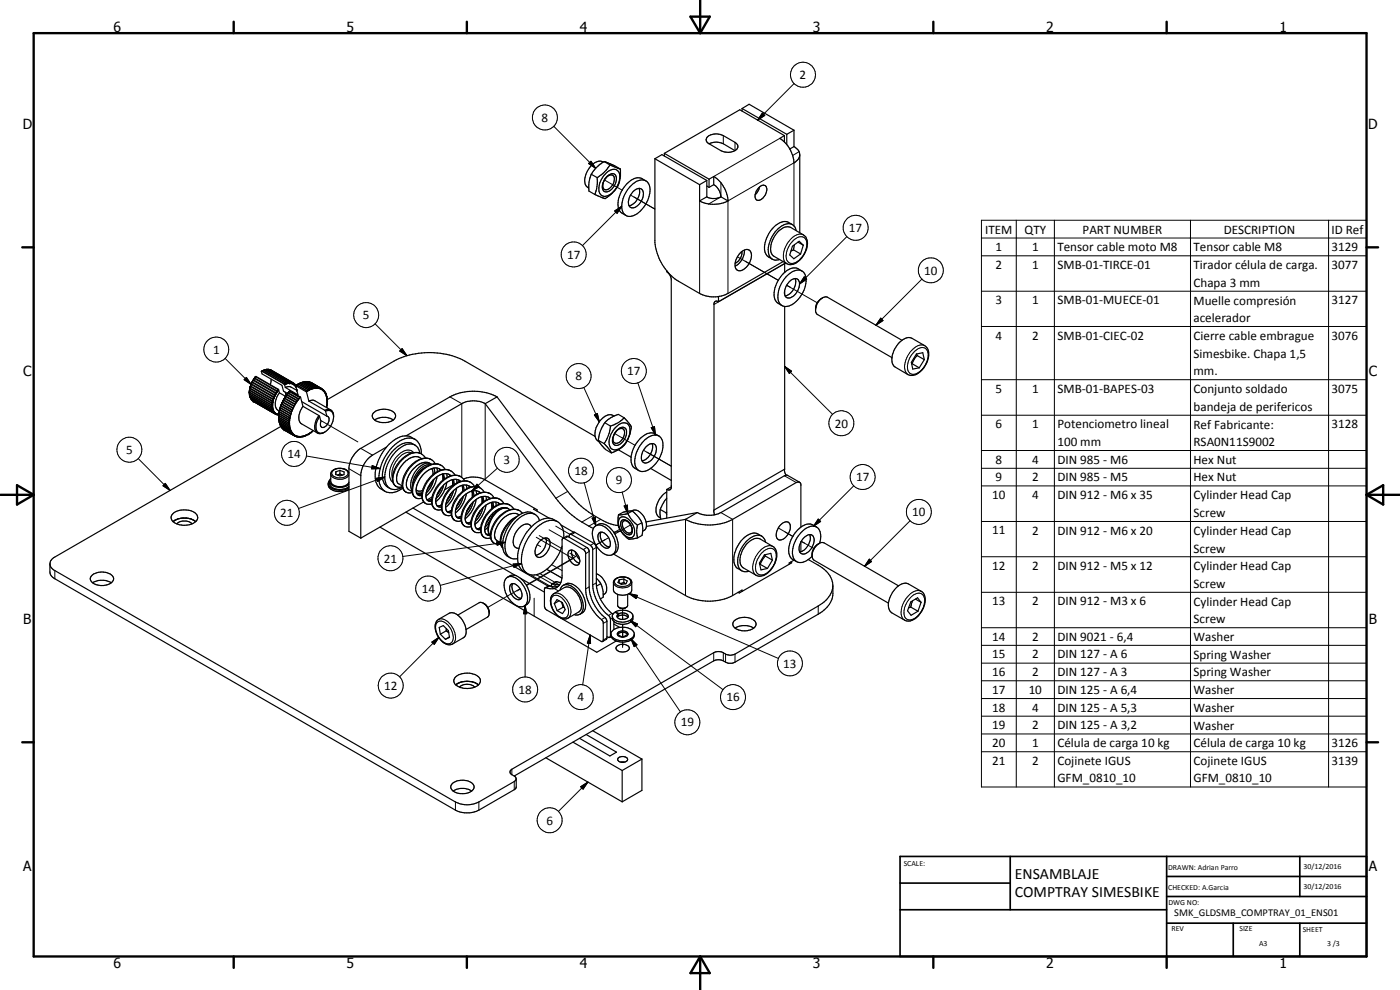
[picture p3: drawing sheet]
<svg xmlns="http://www.w3.org/2000/svg" width="420mm" height="297mm" viewBox="0 0 420 297" stroke-linecap="round" stroke-linejoin="round" font-family="sans-serif">
<defs><g id="words">
<g font-size="4.7">
<text x="304.6" y="263.8">ENSAMBLAJE</text>
<text x="304.6" y="269.2">COMPTRAY SIMESBIKE</text>
</g>
<g font-size="4.2">
<text x="34" y="9.6">6</text>
<text x="104" y="9.6">5</text>
<text x="174" y="9.6">4</text>
<text x="244" y="9.6">3</text>
<text x="314" y="9.6">2</text>
<text x="384" y="9.6">1</text>
<text x="6.8" y="38.7">D</text>
<text x="410.6" y="38.7">D</text>
<text x="7" y="112.9">C</text>
<text x="410.8" y="112.9">C</text>
<text x="7" y="187.1">B</text>
<text x="410.8" y="187.1">B</text>
<text x="7" y="261.4">A</text>
<text x="410.8" y="261.4">A</text>
<text x="34" y="290.4">6</text>
<text x="104" y="290.4">5</text>
<text x="174" y="290.4">4</text>
<text x="244" y="290.4">3</text>
<text x="314" y="290.4">2</text>
<text x="384" y="290.4">1</text>
</g>
<g font-size="3.9">
<text x="240" y="23.7">2</text>
<text x="162.5" y="36.5">8</text>
<text x="254.8" y="69.6">17</text>
<text x="295.7" y="70.1">ITEM</text>
<text x="307.5" y="70.1">QTY</text>
<text x="324.9" y="70.1">PART NUMBER</text>
<text x="367.3" y="70.1">DESCRIPTION</text>
<text x="399.6" y="70.1">ID Ref</text>
<text x="170.2" y="77.6">17</text>
<text x="298.8" y="75.4">1</text>
<text x="309.7" y="75.4">1</text>
<text x="317.3" y="75.4">Tensor cable moto M8</text>
<text x="358.2" y="75.4">Tensor cable M8</text>
<text x="399.6" y="75.4">3129</text>
<text x="277.4" y="82.4">10</text>
<text x="298.8" y="80.7">2</text>
<text x="309.7" y="80.7">1</text>
<text x="317.3" y="80.7">SMB-01-TIRCE-01</text>
<text x="358.2" y="80.8">Tirador célula de carga.</text>
<text x="399.6" y="80.7">3077</text>
<text x="358.2" y="86.1">Chapa 3 mm</text>
<text x="108.9" y="95.8">5</text>
<text x="298.8" y="91.3">3</text>
<text x="309.7" y="91.3">1</text>
<text x="317.3" y="91.3">SMB-01-MUECE-01</text>
<text x="358.2" y="91.4">Muelle compresión</text>
<text x="399.6" y="91.3">3127</text>
<text x="298.8" y="101.9">4</text>
<text x="309.7" y="101.9">2</text>
<text x="317.3" y="101.9">SMB-01-CIEC-02</text>
<text x="358.2" y="96.7">acelerador</text>
<text x="399.6" y="101.9">3076</text>
<text x="64" y="106.2">1</text>
<text x="358.2" y="102">Cierre cable embrague</text>
<text x="358.2" y="107.4">Simesbike. Chapa 1,5</text>
<text x="188.2" y="112.6">17</text>
<text x="358.2" y="112.6">mm.</text>
<text x="172.7" y="114.1">8</text>
<text x="298.8" y="117.9">5</text>
<text x="309.7" y="117.9">1</text>
<text x="317.3" y="117.9">SMB-01-BAPES-03</text>
<text x="358.2" y="117.9">Conjunto soldado</text>
<text x="399.6" y="117.9">3075</text>
<text x="358.2" y="123.3">bandeja de perifericos</text>
<text x="250.5" y="128.3">20</text>
<text x="298.8" y="128.5">6</text>
<text x="309.7" y="128.5">1</text>
<text x="317.3" y="128.6">Potenciometro lineal</text>
<text x="358.2" y="128.6">Ref Fabricante:</text>
<text x="399.6" y="128.5">3128</text>
<text x="37.8" y="136.2">5</text>
<text x="86.3" y="137.5">14</text>
<text x="317.3" y="133.9">100 mm</text>
<text x="358.2" y="133.9">RSA0N11S9002</text>
<text x="151.1" y="139.3">3</text>
<text x="172.4" y="142.5">18</text>
<text x="298.8" y="139.1">8</text>
<text x="309.7" y="139.1">4</text>
<text x="317.3" y="139.1">DIN 985 - M6</text>
<text x="358.2" y="139.1">Hex Nut</text>
<text x="184.8" y="145.3">9</text>
<text x="256.9" y="144.4">17</text>
<text x="297.8" y="149.7">10</text>
<text x="298.8" y="144.4">9</text>
<text x="309.7" y="144.4">2</text>
<text x="309.7" y="149.7">4</text>
<text x="317.3" y="144.4">DIN 985 - M5</text>
<text x="317.3" y="149.7">DIN 912 - M6 x 35</text>
<text x="358.2" y="144.4">Hex Nut</text>
<text x="358.2" y="149.8">Cylinder Head Cap</text>
<text x="84.1" y="155.2">21</text>
<text x="273.8" y="154.9">10</text>
<text x="358.2" y="155.1">Screw</text>
<text x="297.8" y="160.4">11</text>
<text x="309.7" y="160.4">2</text>
<text x="317.3" y="160.4">DIN 912 - M6 x 20</text>
<text x="358.2" y="160.4">Cylinder Head Cap</text>
<text x="358.2" y="165.8">Screw</text>
<text x="115.2" y="168.8">21</text>
<text x="297.8" y="171">12</text>
<text x="309.7" y="171">2</text>
<text x="317.3" y="171">DIN 912 - M5 x 12</text>
<text x="358.2" y="171.1">Cylinder Head Cap</text>
<text x="126.6" y="177.8">14</text>
<text x="358.2" y="176.4">Screw</text>
<text x="297.8" y="181.6">13</text>
<text x="309.7" y="181.6">2</text>
<text x="317.3" y="181.6">DIN 912 - M3 x 6</text>
<text x="358.2" y="181.7">Cylinder Head Cap</text>
<text x="358.2" y="187">Screw</text>
<text x="297.8" y="192.3">14</text>
<text x="297.8" y="197.6">15</text>
<text x="309.7" y="192.3">2</text>
<text x="309.7" y="197.6">2</text>
<text x="317.3" y="192.3">DIN 9021 - 6,4</text>
<text x="317.3" y="197.6">DIN 127 - A 6</text>
<text x="358.2" y="192.3">Washer</text>
<text x="358.2" y="197.7">Spring Washer</text>
<text x="235.1" y="200.3">13</text>
<text x="297.8" y="202.9">16</text>
<text x="309.7" y="202.9">2</text>
<text x="317.3" y="202.9">DIN 127 - A 3</text>
<text x="358.2" y="202.9">Spring Washer</text>
<text x="115.3" y="207">12</text>
<text x="155.6" y="208.2">18</text>
<text x="297.8" y="208.2">17</text>
<text x="308.7" y="208.2">10</text>
<text x="317.3" y="208.2">DIN 125 - A 6,4</text>
<text x="358.2" y="208.3">Washer</text>
<text x="173.3" y="210.4">4</text>
<text x="218" y="210.4">16</text>
<text x="297.8" y="213.5">18</text>
<text x="309.7" y="213.5">4</text>
<text x="317.3" y="213.5">DIN 125 - A 5,3</text>
<text x="358.2" y="213.6">Washer</text>
<text x="204.3" y="218">19</text>
<text x="297.8" y="218.8">19</text>
<text x="309.7" y="218.8">2</text>
<text x="317.3" y="218.8">DIN 125 - A 3,2</text>
<text x="358.2" y="218.9">Washer</text>
<text x="297.8" y="224.2">20</text>
<text x="309.7" y="224.2">1</text>
<text x="317.3" y="224.2">Célula de carga 10 kg</text>
<text x="358.2" y="224.2">Célula de carga 10 kg</text>
<text x="399.6" y="224.2">3126</text>
<text x="297.8" y="229.4">21</text>
<text x="309.7" y="229.4">2</text>
<text x="317.3" y="229.5">Cojinete IGUS</text>
<text x="358.2" y="229.5">Cojinete IGUS</text>
<text x="399.6" y="229.4">3139</text>
<text x="317.3" y="234.8">GFM_0810_10</text>
<text x="358.2" y="234.8">GFM_0810_10</text>
<text x="164" y="247.4">6</text>
</g>
<text font-size="3.1" x="352.4" y="275">SMK_GLDSMB_COMPTRAY_01_ENS01</text>
<g font-size="2.4">
<text x="271.2" y="259.7">SCALE:</text>
<text x="350.6" y="261">DRAWN: Adrian Parro</text>
<text x="391.2" y="260.6">30/12/2016</text>
<text x="350.6" y="267">CHECKED: A.Garcia</text>
<text x="391.2" y="266.7">30/12/2016</text>
<text x="350.6" y="271.4">DWG NO:</text>
<text x="351.6" y="279.3">REV</text>
<text x="372" y="279.4">SIZE</text>
<text x="391" y="279.6">SHEET</text>
<text x="377.9" y="283.8">A3</text>
<text x="398.3" y="283.8">3 /3</text>
</g>
</g></defs>
<g fill="none" stroke="#000" stroke-width=".3">
<path d="M166.2 37.9l12.6 12.6M228.8 33.9l.7 .7-2.1 1.5zM238.3 25.1l-10.9 11M176.6 49.1l.8-.7 1.4 2.1zM181.4 54l5.3 3.1M189.3 58.5l7.2 4.2-6.2-3.6M216.4 54.8v4.3l-3.7 2.1M217.1 40.7v2.4M220.6 42.7v2.5M234 41.5l-19.8 11.5M239.8 45.5l-1.9 1.2M184.5 63.3l2.1-1.4-1.4 2.1z"/>
<path d="M186.6 61.9l-11.8 11.8M210 60.3v27.8M221.3 77l12.3 7.1M235.5 79.1l-21.2 12.3M237.9 72.3a2.53 2.53 0 0 1 3.8-.6 5.7 5.7 0 0 1-3 7.1 1.91 1.91 0 0 1-2.1-.2 1.91 1.91 0 0 1-.7-2 7.3 7.3 0 0 1 2-4.3zM238.3 67.7v-18.8l-19.8 11.4v27.8M241.1 70.5a3.8 3.8 0 0 0-4.2 1.8 6.1 6.1 0 0 0-1.3 6.4l.5 .4M254.2 71l-14.3 14.2M294.5 66.1h115.6v170h-115.6zM294.5 71.4h115.6M294.5 76.8h115.6M305 66.1v170"/>
<path d="M316.4 66.1v170M357.3 66.1v170M398.7 66.1v170M112.6 97.2l9.5 9.5M237.1 86.1l-1-.5 9.2 5.2M241.4 83.1l.7 .7-2.2 1.4zM264.3 95.5l.7 .7-2.1 1.4zM276.7 83.7l-13.8 13.9M294.5 87.4h115.6M294.5 98h115.6M67.6 107.5l7.8 7.9M73.3 113.9l.6-.7 1.5 2.2z"/>
<path d="M73.9 113.2l1.5 2.2-2.1-1.5zM120 105.3l.7-.7 1.4 2.1zM120.7 104.6l1.4 2.1-2.1-1.4zM135 119.1l3.6 2v22.1M175.2 116.2l4.7 10.4M191.4 114.9l5.3 15.6M235.5 109.9l2.1 1.5-.7 .7zM235.5 109.9l14.4 14.4M274.3 105.7a2.84 2.84 0 0 1 3.6-1.1 4.5 4.5 0 0 1-.7 5.6 3.6 3.6 0 0 1-3.9 1.9 2.82 2.82 0 0 1-.8-3.4l.6-1.4zM277.5 103.7a3.1 3.1 0 0 0-3.5 1.1 6.6 6.6 0 0 0-2.1 6.9l.6 .7M294.5 113.9h115.6M41.5 137.6l9.5 9.6"/>
<path d="M91.9 136.8l22.2 3.8M96.3 126.2l11.1 6.4M108.3 134.5l3.5 2.1M111.7 139.7l2.4 .9-2.6 .1zM123.6 135.9a3.6 3.6 0 0 0-4.1 1.7 6.9 6.9 0 0 0-1.7 5.8M124.1 135.8a2.62 2.62 0 0 0-3.8 0 7.4 7.4 0 0 0-3 8.2l.6 .7M126.5 136.2a4.6 4.6 0 0 0-5.3 1.3 8.7 8.7 0 0 0-3.2 7.1l.3 .7 .6 .6M129.4 137.9a5.2 5.2 0 0 0-6.1 2.1 7.2 7.2 0 0 0-2.1 7l.6 .6M132.4 139.6a4.8 4.8 0 0 0-5.3 1.3 8.4 8.4 0 0 0-3.1 7.5l.7 1M145.6 121.1v22.9M178.4 124.5l.9-.4 .6 2.5zM184.5 130.1l6.1 3.5"/>
<path d="M193.1 135.1l8.4 4.8-7.3-4.2M195.4 128.3l1-.3 .3 2.5zM294.5 124.6h115.6M294.5 135.2h115.6M49.6 145l1.4 2.2-2.1-1.4zM99.3 142.2a3.1 3.1 0 0 0 4.2 1.4l.8-.5 .4-.6M99.9 141.3l.5-.4a3.7 3.7 0 0 1 3.7 .3 1.12 1.12 0 0 1 .3 1.3 1.12 1.12 0 0 1-1.1 .7 2.98 2.98 0 0 1-3.7-1.1zM104.7 140.6l3.6 2.1M112.9 143.5l2.6-.4-2.2 1.3zM115.5 143.1l-25.9 9.5M135.3 141.3a4.8 4.8 0 0 0-5.7 1.7 8.2 8.2 0 0 0-2.7 7.1l.8 .9M138.2 143a4.8 4.8 0 0 0-5.2 1.3 8.3 8.3 0 0 0-3.1 7.5l.7 .9"/>
<path d="M141.2 144.7a5.1 5.1 0 0 0-5.7 1.7 7.6 7.6 0 0 0-2.5 7.4l.6 .6M143.2 145.3l.6 .7-2.2 1.3zM144.1 146.4a5.3 5.3 0 0 0-6.1 2.2 6.9 6.9 0 0 0-2.1 6.9l.6 .6M147.1 148.1a4.8 4.8 0 0 0-5.3 1.3 8.3 8.3 0 0 0-3.1 7.5l.8 1M149.3 140.5l-7.7 6.8M150 149.8a5.4 5.4 0 0 0-6.1 2.2 7.5 7.5 0 0 0-2.3 6.6l.8 1M152.9 151.5a5.4 5.4 0 0 0-6.1 2.2 7.6 7.6 0 0 0-2.2 6.6l.8 .9M154.7 155.4a8.8 8.8 0 0 0-4.3 8.3l.5 .7M155.9 153.2a4.7 4.7 0 0 0-5.3 1.4 8.3 8.3 0 0 0-3.1 7.4l.8 1M164.8 159l4.3 2.4M166.8 157.9l4.2 2.4M170.4 147.4l-3.6 2.1"/>
<path d="M172.6 159.8l-1.1 .6M175.3 144.8l3.5 12.9M177.7 155.4l.9-.2 .2 2.5zM178.1 154.6l-3.5 2M180.3 155.8l-3.6 2.1M186 158.8l-1.5 .9M186.7 147.7l1.7 6.4M187.3 151.8l1-.2 .1 2.5zM189.3 157.5l-4.8 2.7M205.7 155.8v22.9M216.4 153.8l3.5 2v22.9M233.6 158.4l4.3 2.6-2.2-1.4"/>
<path d="M235.4 142.7l3.6 2.1M245.6 155.7l.7 .8-2.1 1.4zM256.2 145.8l-12 12.1M273.1 156.3l-13.7 13.6M294.5 140.5h115.6M294.5 145.8h115.6M294.5 156.5h115.6M16.5 171.2v2.5M149.1 162.6l2.5 .1-2.4 .9zM151.6 162.7l-30.7 4.3M154 169.2l2.5-.1-2.2 1.1zM156.1 176.7l-9.7 5.5"/>
<path d="M156.1 176.8l-1 .5M156.5 169.1l-24.4 6.5M159.6 172.7l8 4.6M160.3 179.5v5.4M160.9 172.4l6.4 3.7M160.9 161.2l11.1 6.4-14 8.1M161.2 163.4l1.1 .6M161.8 172l6.1 3.5M161.8 160.7l6.9 3.9M163.9 170.8l4.7 2.7M164.1 170.8l4.5 2.6M165 175.8l-1 .6"/>
<path d="M165.6 169.4l3.1 1.8M165.7 179.1a2.05 2.05 0 0 1 3.2 .6 4.2 4.2 0 0 1 1.2 5.4 2.43 2.43 0 0 1-3.3-1.1 4.3 4.3 0 0 1-1.1-4.9zM166.2 178.1a3.4 3.4 0 0 1 3.9 1.9 4.6 4.6 0 0 1 .6 5.3l-.2 .2M167.2 174.5l-1.1 .6M170.5 161l-1.1 .6M171 166l1.8 1-14.9 8.6M176.1 164.3l-1.1 .6M176.8 165.5l-1 .6M176.8 176.1l-1 .6M178.3 163l-1.1 .6M179 164.3l-1.1 .6M179 174.9l-1.1 .6"/>
<path d="M182.7 161.3l-4 2.3 2.9-1.7M184.1 174.8a2.73 2.73 0 0 0 3.6 1.5 2.18 2.18 0 0 0 1.9-1.5M184.7 173.9a3.1 3.1 0 0 1 4.6 .4 1.62 1.62 0 0 1-2.1 1.6 2.08 2.08 0 0 1-2.8-1.6zM188.8 178.1l2.5 .5-.4 1zM188.8 178.1l44.8 19.5M228.6 165.9a2.57 2.57 0 0 1 3.8-.8 5.2 5.2 0 0 1-1.3 6 2.68 2.68 0 0 1-3.9 .9 5.2 5.2 0 0 1 1.4-6.1zM231.9 164a3.6 3.6 0 0 0-4.2 1.7 6 6 0 0 0-1.2 6.5l.4 .4M241.5 163l-1-.6 3.7 2.1M260.9 167.8l.7 .7-2.2 1.4zM273.3 179.3a2.5 2.5 0 0 1 3.7-.7 5.2 5.2 0 0 1-1.1 5.7 3 3 0 0 1-4 1.3 4.6 4.6 0 0 1 .7-5.5zM276.5 177.4a3.5 3.5 0 0 0-4.3 1.8 6 6 0 0 0-1.2 6.5l.5 .4M294.5 167h115.6"/>
<path d="M294.5 177.7h115.6M129.6 192.7l2.1-1.5-1.4 2.1zM131.2 186.7a2.27 2.27 0 0 1 3.3 .9 4.4 4.4 0 0 1 1 5.2 2.08 2.08 0 0 1-3-.6 4.3 4.3 0 0 1-1.3-5.5zM131.6 185.8a3.1 3.1 0 0 1 3.6 1.5 5.3 5.3 0 0 1 1.1 5.5l-.5 .4M131.7 191.2l-11.8 11.9M157.6 181.6l.5 2.5h-1zM157.6 181.6v21.5M177.1 190.5l.1 2.6-.9-.1zM177.1 190.5l-2.2 15M181.6 185.3l-1.1 .6M182.1 186.4l-1.1 .6M182.1 191.4l-1.1 .6"/>
<path d="M183.3 190.7l-.1 .1M183.7 184.1l-1.1 .6M183.8 185.5l-.6 .3M186.8 182.6v3.2M186.8 187.3v3.8M186.8 192.7v1.6M186.9 185.2v.6M186.9 187.3v3.8M186.9 192.7v1.1M189 186.1l2.3 1.1-.5 .8zM189 186.1l28 20.8M189.3 191.6l1.9 1.9-.9 .5z"/>
<path d="M189.3 191.6l14.9 22M214.2 195.8v2.5M217.1 195.8v2.5M217.8 196.3v2.4M220.6 196.3v2.4M245.6 181.8v2.5M294.5 188.3h115.6M294.5 193.6h115.6M294.5 199h115.6M294.5 204.3h115.6M294.5 209.6h115.6M294.5 214.9h115.6"/>
<path d="M153.6 230.8v1.7M154.3 234.5v2.4M174.3 236.1l2.1-1.4-1.4 2.1zM176.4 234.7l-8.8 8.8M294.5 220.2h115.6M294.5 225.6h115.6M136.7 240.6v2.5M143.7 240.6v2.5"/>
<circle cx="163.5" cy="35.2" r="3.8"/>
<circle cx="241" cy="22.4" r="3.7"/>
<circle cx="172.2" cy="76.3" r="3.8"/>
<circle cx="256.8" cy="68.4" r="3.7"/>
<circle cx="109.9" cy="94.5" r="3.8"/>
<circle cx="279.4" cy="81.1" r="3.7"/>
<circle cx="64.9" cy="104.9" r="3.7"/>
<circle cx="173.6" cy="112.8" r="3.8"/>
<circle cx="190.2" cy="111.3" r="3.7"/>
<circle cx="38.8" cy="134.9" r="3.7"/>
<circle cx="88.3" cy="136.2" r="3.7"/>
<circle cx="152.1" cy="138" r="3.7"/>
<circle cx="252.5" cy="127" r="3.8"/>
<circle cx="86.1" cy="153.9" r="3.8"/>
<circle cx="174.4" cy="141.2" r="3.8"/>
<circle cx="185.8" cy="144.1" r="3.8"/>
<circle cx="258.9" cy="143.1" r="3.8"/>
<circle cx="275.8" cy="153.6" r="3.7"/>
<circle cx="117.2" cy="167.5" r="3.7"/>
<circle cx="128.5" cy="176.6" r="3.8"/>
<circle cx="237.1" cy="199" r="3.7"/>
<circle cx="117.2" cy="205.7" r="3.8"/>
<circle cx="157.6" cy="206.9" r="3.8"/>
<circle cx="174.3" cy="209.2" r="3.7"/>
<circle cx="206.3" cy="216.7" r="3.7"/>
<circle cx="220" cy="209.2" r="3.8"/>
<circle cx="165" cy="246.1" r="3.8"/>
</g>
<g fill="none" stroke="#000" stroke-width=".35">
<path d="M222.7 32.6v.8M222.7 32.6l2.1-1.3 13.5 7.8M222.7 32.6l13.4 7.7M238.3 39.1v4.9M238.3 39.1l-2.2 1.2M177.4 52.3l-.6 2.4-.1 2.6 1.8 1M177.4 52.3l1.8 1M179.2 53.3l.1 .8a8 8 0 0 1-.8 4.2M181 48.6a2.79 2.79 0 0 0-3.6 1.1 5.4 5.4 0 0 0-1.4 6.2l.7 .5M181.3 48.5l-2.2 1.7-1.7 2.1M181.3 48.5l3.1 1.2 1.8 1M181.3 48.5l1.7 1"/>
<path d="M182 51.9a2.25 2.25 0 0 1 3.8 0 5.9 5.9 0 0 1-4.5 7 2.13 2.13 0 0 1-1.6-2.7 7.6 7.6 0 0 1 2.3-4.3zM182.1 53a1.64 1.64 0 0 1 2.7-.3 3.9 3.9 0 0 1-3 4.9 1.79 1.79 0 0 1-.8-2.8zM182.1 53.2a1.24 1.24 0 0 1 1.1-.8 1.24 1.24 0 0 1 1.1 .7 3.3 3.3 0 0 1-2.6 3.8h-.3a2.44 2.44 0 0 1 .2-3.1zM183 49.5l3.2 1.2M183 49.5l-1.1 1.6-2.7 2.2M186.2 50.7v2.1a8.3 8.3 0 0 1-4.7 6.8l-3-1.3M189 56a4.2 4.2 0 0 1 4.7-1.8 3.9 3.9 0 0 1 1.1 4.8 8.5 8.5 0 0 1-5.6 5.9 2.76 2.76 0 0 1-2.6-3.7l.8-2.7zM190 57.4a1.76 1.76 0 0 1 2.9-.2 4.5 4.5 0 0 1-2.8 5.2 1.42 1.42 0 0 1-1.5-1.9l.4-1.7zM191.8 56.5a4.5 4.5 0 0 1-3 5.2M193.8 54.3l-1.1-.7a4.1 4.1 0 0 0-4.6 1.6 8.1 8.1 0 0 0-2.3 7.7l.6 .9 1.5 .8M196.5 47.6l2.2-1.2 13.4 7.7M196.5 47.6l13.5 7.8"/>
<path d="M196.5 47.6v25.2a15.6 15.6 0 0 0 3.6 8.4M199.4 46v.8M199.4 46l13.4 7.8M210 55.4v4.9M212.1 55.8l.7 .4M212.1 54.1v5M212.1 59.1l-2.1 1.2M212.1 54.1l-2.1 1.3M212.1 59.1a4.5 4.5 0 0 0 4.3 0M212.4 41a4.5 4.5 0 0 1 4.7-.3l3.5 2a1.41 1.41 0 0 1 .8 1.6 1.41 1.41 0 0 1-1.3 1.1 4.7 4.7 0 0 1-3.7-.2l-3.6-2.1a1.25 1.25 0 0 1-.4-2.1zM212.8 43.1a4.8 4.8 0 0 1 4.3 0l3.5 2.1M212.8 53.8v2.4"/>
<path d="M214.2 55.4l-1.4 .8M214.2 53a9.4 9.4 0 0 1 4.3 7.3M214.2 53v2.4M214.2 55.4a4.6 4.6 0 0 1 2.2 3.7M214.2 53l-1.4 .8M216.4 59.1l2.1 1.2M227.9 56.1a1.22 1.22 0 0 1 1.6-.5 1.22 1.22 0 0 1 .6 1.5 2.99 2.99 0 0 1-2.9 3l-.6-.8v-.9M227.9 56.1l-.9 1.2-.4 1.1M228 56.1l-.5 1.2-.9 1.1M235.4 40.7l-1.4 .8 2.1 1.9M235.4 40.7v1.9M235.4 40.7l-13.4-7.8-22.6 13.1"/>
<path d="M236.1 40.3v3.1M236.1 43.4a9.8 9.8 0 0 1 2.2 5.5 2.57 2.57 0 0 0 1.7-2.5 2.57 2.57 0 0 0-1.7-2.4M238.3 44l-1.3 .7M240 46.4v23.4M210 60.3a9.3 9.3 0 0 0 8.5 0M222.1 75.9a2.05 2.05 0 0 1 3.1-.5 4.6 4.6 0 0 1-3.4 5.8 1.74 1.74 0 0 1-1.1-2.5l.6-1.7zM222.7 75.5a3.6 3.6 0 0 1-2.1 3.5M223.4 75.1a5.1 5.1 0 0 1-2.8 4.7M233.8 69.3a3.2 3.2 0 0 1 3.5-1.1l3.8 2.3a3.8 3.8 0 0 1 .7 5 5.1 5.1 0 0 1-5 3.9l-4.5-2.5a3.7 3.7 0 0 1-.6-4.6l.7-1.4zM235 78.5l-16.5 9.6a9.3 9.3 0 0 1-8.5 0l-6.9-4-2.1-1.8-.9-1.1M235.5 79v2.7M235.7 78.9l-20.1 11.6"/>
<path d="M237.8 67.4l-1.1-.7a4.4 4.4 0 0 0-5 2 8 8 0 0 0-1.9 7.4 2.98 2.98 0 0 0 2 1.7M237.8 67.4a4.3 4.3 0 0 0-4.8 1.8 7.7 7.7 0 0 0-2 7.8 2.25 2.25 0 0 0 3 .9M237.8 67.4l.7 .7 .5 1.1M238.2 75l2.1 1.2M238.2 75l-.8 .4M238.5 73.4l-.3 1.6M239.5 72.6l1.6 1M241.1 73.6l-.8 2.6M241.1 73.6l-1.3-1.2-2 1.5-.8 2.6 1.2 1.1 2.1-1.4M200.1 81.2v.3l.9 .9 .5 1.3v62a.92 .92 0 0 1-.2 1.1 .92 .92 0 0 1-1.2 .1M215.6 90.5a.82 .82 0 0 0-.8-.1 .82 .82 0 0 0-.5 .7v61.9M215.6 88.9v1.6"/>
<path d="M235.5 87.3v1M235.5 91.9v48.9M235.9 83.1a4.4 4.4 0 0 1 4.7-1.8 4.4 4.4 0 0 1 .9 5.3 8.5 8.5 0 0 1-5.1 5.3 2.69 2.69 0 0 1-2.9-3.6 9.8 9.8 0 0 1 2.4-5.2zM236.9 84.5a1.85 1.85 0 0 1 2.7-.5 4.1 4.1 0 0 1-3.2 5.4 2.05 2.05 0 0 1-.7-3.1zM238.6 83.6a4.4 4.4 0 0 1-3 5.2M240.7 81.3a3.9 3.9 0 0 0-5.8 1 8.4 8.4 0 0 0-2.3 7.7l.7 .8 1.4 .9M244.8 93a3.8 3.8 0 0 1 3.4-3.9l22.5 13M246.9 89.4a3.5 3.5 0 0 0-1.7 4.9l22.5 13M74.8 117.6l6.6 3.8M74.8 117.8l6.6 3.8M74.8 118.2l6.6 3.8M74.9 118.7l6.6 3.9"/>
<path d="M74.9 117l-.1 1.3 6.6 3.8M74.9 117.2l-.1 .3M74.9 118.3v.4M74.9 117.2l6.6 3.8M74.9 118.7l6.6 3.8M75 116.7l-.1 .1M75 116.5l-.1 .5 6.6 3.8M75 119.2l6.6 3.9M75 116.4l-.1 .8M75 116.4v.2l6.6 3.8M75 118.9v.3M75 116.4l6.6 3.8"/>
<path d="M75 119.2l6.6 3.8M75.1 119.3l.1 .2M75.1 116l-.1 .4M75.1 116h.1M75.1 116l6.7 3.8M75.2 119.5l6.7 4M75.2 115.8l-.1 .2M75.2 115.8l6.6 3.8M75.2 119.5l6.6 3.9M75.3 115.5l-.1 .3M75.3 115.5l-.3 .9M75.4 119.8l.1 .2 6.8 4"/>
<path d="M75.4 115.4l-.1 .1M75.4 115.4l6.6 3.8M75.4 119.9l6.6 3.8M75.5 115.2l6.6 3.8M75.5 115.2l-.1 .2M75.5 114.9v.1M75.6 114.7h.1M75.6 114.7l-.1 .5M75.6 114.7l6.6 3.8M75.7 114.6l6.6 3.8M75.7 114.6l-.1 .1M75.8 114.3v.1"/>
<path d="M75.8 114.3l-.5 1.2M75.8 114.3l-.1 .3M76 114.1l-.2 .2M76 114.1l6.6 3.9M76.1 113.9l6.6 3.9M76.1 113.8l-.1 .3M76.1 113.8h.1M76.1 113.8l-.3 .5M76.3 113.6l-.2 .2M76.3 113.6h.1M76.4 113.6l6.6 3.8M76.4 113.3v.1"/>
<path d="M76.4 113.4v.2M76.4 113.4l6.6 3.8M76.5 113.2l-.4 .6M76.5 113.2v.1M76.7 113l-.2 .2M76.7 113l6.6 3.8M76.8 112.9l6.6 3.9M76.8 112.9l-.1 .1M76.8 112.9l-.4 .4M78.4 111.4l.2 .8 6 3.4 .5 1.7 1.2 .8M78.6 111.4h-.2M78.6 111.4l6.6 3.8"/>
<path d="M78.6 111.3l-.2 .1M78.7 111.3l-.1 .1M78.7 111.3h.1M78.7 111.3l6.6 3.8M78.9 111.2l-.2 .1M78.9 111.2h.1M79 111.1l-.1 .1M79 111.1l6.8 3.8M79 111.1l6.6 3.8M79.5 110.9l.6-.1 6.6 3.8M79.5 110.9l-.3 .2M79.5 110.9l6.6 3.8"/>
<path d="M79.7 110.9l6.6 3.8M80 110.8l6.6 3.8M80.4 110.8h.1M80.4 110.8l6.7 3.8M80.4 110.8l-.2 .1M80.8 110.9l6.7 3.8M80.8 110.9h-.1M80.8 110.9l6.6 3.8M81.2 111l6.7 3.8M81.2 111h-.1M81.2 111l6.6 3.8M81.4 113.7l-.3 1.7"/>
<path d="M81.8 119.8l.3 .3-.5 .1M81.8 119.6v.2M82 119.2l.2 .3M82.1 119l-.1 .2M82.2 118.5l.3 .4M82.2 119.5l-.4 .1M82.2 119.5l-.3 1.2M82.3 118.4l-.1 .1M82.3 118.4h.4M82.5 119h-.4M82.5 118.9l-.3 .6M82.5 118.9v.1"/>
<path d="M82.6 118l.2 .4M82.7 117.8l-.1 .2M82.7 118.4h.1M82.8 118.4l-.3 .5M83 117.4l.1 .3-.4 .1M83 117.2v.2M83 117.2l.5 .1M83.3 116.8l.2 .5M83.4 116.8l.2 .2M83.4 116.8h-.1M83.5 117.3l-.7 1.1M83.6 117l.3 .9"/>
<path d="M83.6 117l-.1 .3M83.9 117.9l1.8 1M83.9 117.9a4.1 4.1 0 0 0-.7 5l.7 .4M85.1 120l3.1 1.8M85.1 120l-.1 .1M85.2 115.2l.2 .2M85.2 119.6v.1M85.3 115.1l.3 .2M85.3 115.1l-.1 .1M85.4 119.5l-.3 .5M85.4 119.5l3 1.8M85.4 119.4l3.1 1.8"/>
<path d="M85.4 119.4v.1M85.4 115.4l.2 .8M85.5 119.2l-.1 .2M85.5 119.2l-.6 1.1M85.5 117.6l.3 .7-.2 .6M85.6 115.3l-.2 .1M85.6 116.2l1.3-.2 2.2 1.1M85.6 114.9v.4M85.7 119h.1M85.7 119l-.2 .2M85.7 119l3.1 1.8M85.8 118.9h.1"/>
<path d="M85.8 118.8v.1M85.8 114.9h-.2M85.8 114.9l.3 .2M85.8 118.9l3 1.7M85.8 118.9l-.1 .1M86.1 118.5l3 1.8M86.1 118.5l-.3 .3M86.1 114.7h.2M86.1 114.7v.4M86.1 115.1h.1M86.1 118.4l3.1 1.7M86.1 118.4v.1"/>
<path d="M86.2 118.2l-.1 .2M86.2 118.2l-.7 1M86.3 118.1l-.1 .1M86.4 118l3.1 1.8M86.4 118l-.1 .1M86.5 117.9l3.1 1.7M86.5 117.9l-.1 .1M86.5 115l-.9 .3M86.6 117.7l-.1 .2M86.6 114.6v.3M86.6 114.9v.1M86.6 117.7h.1"/>
<path d="M86.6 117.7l-.4 .5M86.7 114.6l.2 .3 .5 .1M86.7 114.6h-.1M86.8 117.5l-.2 .2M86.8 117.5l3.1 1.8M86.8 117.5h.1M86.9 117.3v.1M86.9 117.3l3.3 1.9M86.9 117.4l3.1 1.8M86.9 117.4l-.1 .1M86.9 117.3l-.3 .4M87.1 114.6l-.3 .4-.5-.1v-.2"/>
<path d="M87.1 114.6l.3 .4M87.3 114.9l.4 .2M87.4 114.7h.1M87.4 114.7v.3M87.5 114.7l.2 .4M87.7 115.1h.2M87.8 114.8l-.1 .3M87.8 114.8h.1M87.9 114.8l.1 .3M87.9 115.1l.2 .1M87.9 114.9l.2 .1M88 115.1l.1 .1"/>
<path d="M88.1 115.2l.7 .9M88.1 115l.1 .1M88.1 115v.2M88.2 115.1l.1 .3 .1-.2M88.2 115.1l.2 .1M88.4 115.2l.1 .2M88.5 115.4l.1 .4M88.5 115.5l.2 .1M88.6 115.7h.1M88.7 115.6l.1 .5M88.7 115.7l-.1 .1M88.7 115.6v.1"/>
<path d="M88.7 115.7l.4-.2 3.1 1.8M88.7 115.7l3.3 1.9M88.7 115.7l.7 2.8-3.8-2.3M88.8 116h.1M88.8 116.1v.1M88.8 116.1h.1M89.1 116.9v.2M89.2 115.4l-.1 .1M89.2 115.4l-.2 .2 3.1 1.7M89.2 115.4l-.5 .3M89.5 115.2l-.3 .2M89.5 115.2l3 1.8"/>
<path d="M89.5 119.8l-.3 .3M89.6 115.2l3.1 1.8M89.6 115.2h.1M89.6 119.6l-.1 .2M89.9 115l-.4 .2M89.9 115l3.1 1.8M89.9 119.3l-.1 .3h-.2M90 115l3.1 1.8M90 119.2h.1M90 119.2l-.1 .1M90.1 119.2h.1M90.2 119.2h-.1"/>
<path d="M90.2 119.2l.7 2.7M90.4 114.8l-.5 .2M90.4 114.8l3 1.8M90.4 114.8h.1M90.5 114.8l3 1.8M90.8 114.7l-.3 .1M90.8 114.7l3.2 1.7M90.8 114.7l3.1 1.8M91.3 114.6l-.3 .1M91.3 114.6l3.1 1.7M91.3 114.6l3 1.7M91.7 114.5l3.1 1.7"/>
<path d="M91.7 114.5l-.3 .1M92 117.6l.7 2.8M92.1 114.5l-.2 .1M92.1 114.5l3.1 1.7M92.1 117.3l-.1 .3M92.1 114.5h.1M92.2 117.3h-.1M92.5 114.5l3.2 1.8M92.5 114.5l3 1.8M92.5 114.5l-.2 .1M92.5 117l-.1 .3h-.2M92.7 117h-.2"/>
<path d="M92.9 114.6l3 1.8M92.9 114.6h-.2M92.9 114.6h.1M92.9 114.6l3.1 1.8M93 116.8l-.2 .3-.1-.1M93.1 116.8h-.1M93.4 116.6v.2h-.3M93.4 116.6h.1M93.5 114.9h.1M93.5 116.6h.1M93.9 116.5l-.2 .2-.2-.1M94 116.4l-.1 .1"/>
<path d="M94.3 116.3l-.2 .3-.1-.2M94.3 116.3h.1M94.8 116.2l-.2 .3-.2-.2M94.8 116.2h.1M94.8 116.2l.1 .3M94.9 116.5h.1M95.2 116.2l-.3 .3M95.2 116.2h.1M95.2 116.2l.1 .3M95.3 116.5h.1M95.5 116.3l-.2 .2M95.5 116.3h.2"/>
<path d="M95.7 116.3v.3l.2-.2M95.9 116.4h.1M96 116.4l.1 .3 .2-.2M96.3 116.5l.1 .3 .2-.2M96.3 116.5l-3.1-1.8 3.4 1.9M96.6 116.6l.1 .1M96.7 116.7v.3l.2-.1M96.7 116.7l.2 .2M96.9 116.9v.3l.3-.1M97 117l.2 .1M97.2 117.1v.4l.2-.1M97.2 117.3l.2 .1"/>
<path d="M97.4 117.6v.2l.3-.1M97.4 117.4v.2M97.4 117.6l.3 .1M97.6 118l.3 .1M97.7 117.7l-.1 .3M97.8 118.4l.2 .1M97.9 118.1l-.1 .3M97.9 118.9l.2 .1M97.9 118.8l.2 .2M98 118.5l-.1 .4M98 119.3v.1M98 119.3l.2 .1"/>
<path d="M98 119.4h.1M98.1 119.8l.1 .1M98.1 119.4h.1M98.1 119l-.1 .3M98.2 119.4l-.1 .4M98.2 119.9l20.1-11.6a23.4 23.4 0 0 1 21.2 0l39.1 22.6M98.2 119.9l-.1 .5M98.2 119.9h.1M149.2 119.1a15.6 15.6 0 0 0-14.2 0l-26.7 15.4a7.9 7.9 0 0 0-3.6 5.7v19.2l3.6 2.1M149.2 119.1l21.2 28.3a27.5 27.5 0 0 0 14.5 10.2l.7 .1M149.2 119.1l-3.6 2M269.8 102.9a3.4 3.4 0 0 1 3.9-1.4l3.8 2.2a3.7 3.7 0 0 1 .8 4.7 5.9 5.9 0 0 1-5.1 4.2l-4.5-2.4a4.1 4.1 0 0 1-.4-5.1z"/>
<path d="M273.6 109.1h.2M273.8 109.1l2.1 1.3M275 106.2l-1.5 2.5 .4 2 2-.3M275 106.2l1.9-.4 .5 2.1M275.1 106.2l.1 .5M275.2 106.7l2.2 1.2M275.2 106.7l-.7 .8-.7 1.6M277.4 107.9l-1.5 2.5M75.7 120.1l6.9 4.1M81.4 122.1l.4 .1 .1 .6M81.4 121.4v.2M81.4 122v.1"/>
<path d="M81.4 121.6l.4 .2-.4 .2M81.5 121l.3 .2v1.2l-.3 .1M81.5 122.5v.1M81.5 120.8v.2M81.5 122.6l.4 .2M81.6 123v.1M81.6 120.4l.3 .3M81.6 123.1l.5 .1M81.6 120.2v.2M81.7 121.7h.1M81.8 123.4l.1 .1M81.8 121.3l-.4 .1"/>
<path d="M81.9 123.5h.3M81.9 122.9l-.3 .1M81.9 120.7l-.4 .1M81.9 120.7l-.1 .5M81.9 122.8v.1M81.9 122.8l.2 .4M81.9 122.8h.1M82 123.7l.8 .4M82.1 123.2l-.3 .2M82.1 123.2l.1 .3M82.1 123.2h.1M82.2 123.5h.1"/>
<path d="M82.2 123.5l-.2 .2M82.2 123.5l.3 .4M82.3 124l.5 .1M82.5 123.9l-.2 .1M82.5 123.9h.1M82.8 124.2l.2 .2M82.8 124.1l.3 .1M82.8 124.1l-.2 .1M82.8 124.1h.1M83 124.4h.2M83 124.2h.1M83 124.2h-.4"/>
<path d="M83.1 124.2h.1M83.1 124.2l-.1 .2M83.1 124.2l.4 .1M83.2 124.4l.2 .1M83.6 124.3l-.2 .2M83.6 125.1l3.1 1.8M83.6 125.3l3.1 1.7M83.6 125.6l3.1 1.8M83.6 125.8l3.2 1.8M83.7 124.3l.1 2.3M83.7 124.7l3.1 1.7M83.7 124.7l3.1 1.8"/>
<path d="M83.7 124.3l-.5 .1M83.7 124.4l-.3 .1M83.7 124v.3M83.7 124l3.1 1.8M83.7 124.2l3.1 1.7M83.7 126.2l3.1 1.7M83.7 126.2l3.1 1.8M83.7 124.2l-.1 .5M83.8 126.6l3.1 1.8M83.8 126.6l3.1 1.9M83.8 123.6l3.1 1.8M83.8 123.6l-.1 .4"/>
<path d="M83.9 126.7v.3M83.9 123.5l3 1.8M83.9 123.5l-.1 .1M83.9 127l3.1 1.9M83.9 127l3.1 1.8M83.9 123v.5M83.9 123l3.1 1.8M84 122.9l3.1 1.8M84 122.9l-.1 .1M84 127.5l3.1 1.7M84 122.5v.4M84 127.2v.3"/>
<path d="M84 127.5l3.2 1.8M84 122.5h.1M84.1 122.4l3.1 1.8M84.1 122.4v.1M84.1 122.3l3.1 1.8M84.1 122.3v.1M84.2 127.6v.2M84.2 122l-.1 .3M84.2 122l-.1 .1M84.2 122l-.5 2.2M84.2 127.8l3.1 1.8M84.2 121.9v.1"/>
<path d="M84.2 127.8l3.1 1.9M84.3 121.8l-.1 .1M84.3 121.8l3.1 1.8M84.3 127.9l-68.2 39.4-1 1.4-.1 2.9a2.47 2.47 0 0 0 1.5 2.1l120.2 69.4a7.7 7.7 0 0 0 7 0l11-6.5 .2-.5v-2.4M84.4 121.7l3 1.8M84.4 121.7l-.1 .1M84.4 128l.1 .3 3.1 1.7M84.4 121.3v.4M84.4 121.3h.1M84.4 128.2l3.1 1.8M84.5 121.3h-.1M84.5 121.3l3.1 1.8"/>
<path d="M84.6 121.2l3.1 1.7M84.6 121.2l-.1 .1M84.6 120.9h.1M84.7 128.5l3.1 1.8M84.7 120.8h.1M84.7 128.4v.1M84.7 120.8l-.1 .4M84.7 128.5v.1M84.7 120.8l-.5 1.2M84.8 120.7l3 1.8M84.8 120.7l-.1 .1M84.8 120.6l3.1 1.7"/>
<path d="M84.8 120.6v.1M84.9 120.3l-.1 .3M84.9 128.7l.1 .1M84.9 120.3l-.1 .1M84.9 120.3l-.2 .5M85 128.8l3.4 2M85 128.8l3.1 1.8M85 120.1l3.1 1.8M85 120.1l-.1 .2M85.2 128.9l.1 .1M86.7 127l.2 .1-.2 .3M86.7 127.4l.1 .2"/>
<path d="M86.7 126.9v.1M86.8 127.6h.1l-.1 .3M86.8 126.5l-.1 .4M86.8 126.4v.1M86.8 127.9v.1M86.8 128l.2 .1-.1 .3M86.8 125.8v.1M86.8 125.9v.5M86.9 128.4v.1M86.9 125.4l.1 .2-.2 .2M86.9 125.3v.1M87 128.8v.1"/>
<path d="M87 128.9h.2l-.1 .3M87 124.8h.1M87 128.4l-.1 .1M87 128.4l.1 .1M87.1 124.8l-.2 .5M87.1 128.5l-.1 .3M87.1 124.7l-.1 .1M87.1 129.2l.1 .1M87.2 129.3h.2l-.1 .3M87.2 124.6l-.1 .1M87.2 124.1v.1M87.2 124.2v.4"/>
<path d="M87.2 124.6h.1M87.3 129.6v.1M87.3 129.7l.3-.1-.1 .4M87.4 123.6v.3l-.2 .2M87.4 123.5v.1M87.5 130h.1M87.6 130h.2v.3M87.6 123.1l.1 .2-.3 .2M87.7 122.9l-.1 .2M87.8 130.3h.3v.3M87.8 122.5l.1 .2-.2 .2M87.9 122.3l-.1 .2"/>
<path d="M87.9 122.3h.1M88.1 130.6l.2-.2 .1 .4M88.1 121.9l-.1 .4M88.2 121.8h.1M88.2 121.8l-.1 .1M88.4 130.8l.3 .1M88.4 121.3l-.1 .5M88.5 121.2l-.1 .1M88.7 130.7l-.3 .1M88.7 130.7h.1M88.7 130.9h.1M88.7 130.7v.2"/>
<path d="M88.7 130.9l.2-.1 .1 .3M88.8 130.9l.2 .2M88.8 120.8l-.3 .4M88.8 120.6v.2M89.1 131l.3 .1M89.1 131l-.1 .1M89.1 131l.3-.1v.2M89.1 120.3l-.3 .3M89.2 120.1l-.1 .2M89.5 131.1l.3 .1M89.5 131.1l.2-.2 .1 .3M89.5 131.1h-.1"/>
<path d="M89.8 131.2l.2-.2 .2 .2M89.9 131.1l.3 .1M90.4 131l.2 .1M90.4 131l-.2 .2M90.6 120.5l7.5 4.4M90.8 130.9l.2 .1M90.9 121.9a4.2 4.2 0 0 0-.6 5.1l5 2.9M90.9 121.9l4.8 2.8M91 131l-.1-.1-.3 .2M91.2 130.8l-.2 .2M91.2 130.8l.3 .1M91.3 130.8l.2 .1"/>
<path d="M91.7 130.6l.2 .1M91.7 130.6l-.2 .3M92.2 130.3l.2 .2M92.2 130.3l-.3 .4M92.7 130.1l.1 .1M92.7 130.1l-.3 .4M92.7 130.1h.1M92.7 120.4l1-.3h.6l5 2.9M92.7 120.4l4.8 2.7M93.1 129.8l.2 .1M93.1 129.8l-.3 .4M93.5 129.5l-.2 .4"/>
<path d="M93.5 129.5h.3M93.6 129.5h.2M93.9 129.2l-.1 .3M95.7 124.7a4.1 4.1 0 0 0-.5 5.1l.8 .3 1.1-.3M95.7 124.7l.2 .3M95.9 125a3.8 3.8 0 0 0-.5 4.7l.8 .3 .6-.1M97.5 123.1a1.59 1.59 0 0 1 2.5 1M97.5 123.1l.2 .3M97.7 123.4a1.57 1.57 0 0 1 2.3 .7M97.7 123.4l.4 1.5M98 122l.1 .1M98.1 121.4l.1 .1"/>
<path d="M98.1 122.1l-.1 .2M98.1 120.9h.1M98.1 120.4h.2M98.1 120.3l.2 .1M98.1 124.9a1.09 1.09 0 0 1 .5 1.8 1.82 1.82 0 0 1-2.1 1.4l-.3-.3 .1-1.3-.4-1.5M98.2 121.5l-.2 .3 .1 .3M98.2 120.9v.6M98.3 120.4l-.1 .5M100 124.1l.1 .7M100 124.1a5.6 5.6 0 0 1-3.1 5.8M112 124a4.7 4.7 0 0 1 6.6 .2 2.02 2.02 0 0 1-2 2.5 4.2 4.2 0 0 1-4.9-1.6zM112.4 126a5.1 5.1 0 0 1 5.6 0"/>
<path d="M116 134.1l-4.2 2.5a7.7 7.7 0 0 0-3.5 5.6v19.3M124.5 133.5a4.2 4.2 0 0 0-5.5 .7 11.3 11.3 0 0 0-4.1 9.9l1.1 1.8 1 .7M124.6 131.8a5.1 5.1 0 0 0-6.8 .6 13.1 13.1 0 0 0-5 12.3l1 1.6 1.8 1.1M124.6 131.8a4.6 4.6 0 0 1 1.8 4.3M124.6 131.8a5.5 5.5 0 0 0-6.2 1.7 13.2 13.2 0 0 0-4.5 11.4 3.7 3.7 0 0 0 5.9 2.2l1.1-.6M126 136a3.1 3.1 0 0 0-4.9-2.3 10.7 10.7 0 0 0-5.3 11.2 2.95 2.95 0 0 0 4.5 1.5l.5-.2M126.6 137.6a4 4 0 0 0-5.2 1.1l-1.6 2.1a4.4 4.4 0 0 0-.3 4.3l1.2 .7M127.7 137.5h.6a3.3 3.3 0 0 1 2.3 1.6M127.7 137.5a8.4 8.4 0 0 0-6.9 8.5M127.7 137.5a3.7 3.7 0 0 0-5.4-1.1 8.3 8.3 0 0 0-4.4 8.3 2.1 2.1 0 0 0 2.9 1.3M129.1 139.4a5.6 5.6 0 0 0-5 4.4l-.3 1.9M129.3 139.2a4.1 4.1 0 0 0-5.1 1.3l-.3 .4a7.1 7.1 0 0 0-1.9 4.7l.5 1.2 1.1 .7"/>
<path d="M129.5 139.3a2.44 2.44 0 0 0-3.1 .4 7.2 7.2 0 0 0-2.9 7.2l.1 .3M130.6 139.1l.5 .1a3.3 3.3 0 0 1 2.5 1.6M130.6 139.1a8.3 8.3 0 0 0-6.9 8.6M145.6 121.1a7.7 7.7 0 0 0-7 0l-16.7 9.7M145.6 121.1l21.2 28.4a28.4 28.4 0 0 0 11.3 9M179.6 132.1l2.1 2.8 1.8 1M179.6 132.1l1.7 1M181.3 133.1l2.2 2.8M181.5 126.8l-1.3 2.5-.6 2.8M181.5 126.8l1.7 1M183.2 127.8v.5a10.8 10.8 0 0 1-1.9 4.8M184.2 130.6a2.38 2.38 0 0 1 2.8-1.9 2.95 2.95 0 0 1-2.4 4.3 1.5 1.5 0 0 1-.5-2"/>
<path d="M184.3 124.8a2.62 2.62 0 0 0-3.4 .6 5.9 5.9 0 0 0-2.1 6.3l1 .8M184.6 128.4a2.87 2.87 0 0 1 3.7-1.3 3.4 3.4 0 0 1 .3 4.1 5.7 5.7 0 0 1-4.2 3.8 2.46 2.46 0 0 1-1.4-3.5l.5-1.4zM185.1 129.2a1.6 1.6 0 0 1 1.4-1 1.6 1.6 0 0 1 1.4 .8 4.1 4.1 0 0 1-3 4.6 1.49 1.49 0 0 1-1-2.3l.5-1.1zM185.6 135l3.8 2.2M187.3 125.3l2 2.3a3.4 3.4 0 0 1-.3 2.7 7.6 7.6 0 0 1-5.5 5.6M187.3 125.3l-1.7-1-2.4 1.1-1.7 1.4M187.3 125.3l-1.7 1.5-2.4 1M193.5 132a3.5 3.5 0 0 1 4.5-1 4.4 4.4 0 0 1 .6 4.8 7.7 7.7 0 0 1-5.7 5.7 2.69 2.69 0 0 1-2.4-3.4 10 10 0 0 1 3-6.1zM193.8 134.1a1.86 1.86 0 0 1 3-.5 4.2 4.2 0 0 1-3.2 5.3 1.94 1.94 0 0 1-.9-2.9zM195.7 133.1a4.3 4.3 0 0 1-3 5.2M197.7 130.8l-1.1-.6a3.9 3.9 0 0 0-4.6 1.5 8.2 8.2 0 0 0-2.3 7.8 2.98 2.98 0 0 0 2 1.7M52 156.5a5.8 5.8 0 0 1 6.7 0"/>
<path d="M52.1 153.9a5.8 5.8 0 0 1 6.9 .4 2 2 0 0 1-1.7 3 5.1 5.1 0 0 1-5.8-1.5v-1.1zM53.1 157.2a3.4 3.4 0 0 1 3.5-.7l1 .7M98.5 145.1a2.59 2.59 0 0 0 3 2.4l1.8-.1 1.4-.6M98.5 145.1a3.3 3.3 0 0 0 3.9 2l1.3-.2 1-.6M98.9 144.5a2.93 2.93 0 0 0 3.5 1.7l1.5-.4 .8-.5M99 144.1a2.2 2.2 0 0 0 2.5 2.8 3.9 3.9 0 0 0 3.2-1M99 144.1l-.5 1M99.3 143.6l-.3 .5M100.8 141.6l1.2-.5 1.3 .5-.1 .8-1.2 .4-1.3-.4zM102 142.2l.8 .3M102 141.1v1.1M102 142.2l-.8 .3"/>
<path d="M104.7 142v-.2a3.3 3.3 0 0 0-5.4 .2v2.7a3.4 3.4 0 0 0 5.4 0M114 158.2l65.1 37.5 5.8-3.4M120.8 146l.1 .4M120.9 146.4l.6 1a2.12 2.12 0 0 0 2.2 .3M121.8 153.7l33 19M123.7 147.7a2.1 2.1 0 0 0 2.9 1.8M123.9 152.4l40.6 23.5M124.9 147l.1 .9M124.9 147l.7 .4 1.2-.2M125 147.9l.1 .2M125.1 148.1l.7 .6h.8M125.9 148l-.8 .1"/>
<path d="M126.6 148.1l-1.3 .3M126.6 148.1v1.3M126.6 148.1l-.3 .2M126.6 149.4l.5 1.1 .8 .7h1.7M126.6 147.8l-1.6 .1M127.2 150.6l-18.9 10.9M127.6 140.3l-1.6 1.1-1.3 2M127.9 147.9l-.1 1.1 .4 .9M128.2 149.9l.1 .2M128.3 150.1l.5 .3h.7M128.3 146.6l-.4 1.3M129.6 149.8l-1.4 .3"/>
<path d="M129.6 149.9a2.34 2.34 0 0 0 .5 2.4 2.34 2.34 0 0 0 2.4 .6M129.6 149.8l-.3 .1M129.6 140.6l.4 1.8M129.7 149.1l-1.5 .9M130 144l-.4 1-1.3 1.7zM130.2 143.8l-.8 2.1-1.5 2M130.2 143.8l-.2 .2M130.2 140.5l.3 1.5M130.8 150.5l.1 .7a1.22 1.22 0 0 0 1.6 .9M131.1 143a9.8 9.8 0 0 1-3.3 5.8M131.1 140.4l.2 1.1M131.3 148.2l-.5 2.3"/>
<path d="M131.3 148.1v.1M131.7 140.6l.5 .5M132.2 151.7l.3-.2-1.3 .3M132.3 146.6l-1.1 1.8M132.4 141a3.5 3.5 0 0 0-4.2 .4 8.8 8.8 0 0 0-3.2 4.4l-.1 1.2M132.4 146.3l-1.1 1.9M132.5 152.9l.5 1a2.05 2.05 0 0 0 2.5 .7M133 144l-.2-1.8 .1 1.9M133.1 142.2l.2 1.5M133.1 145.5l-.9 2.4-1.4 1.7M133.1 145.5l-1.8 2.7M134.1 142.1l.1 1.1"/>
<path d="M134.1 144.7l-.2 .9a9 9 0 0 1-2.6 4.4l-.5 .5M134.7 142.3l.5 .5M135.2 148.3l-1 1.6M135.3 153.3l-1.2 .2M135.3 153.3h-.1M135.3 148.1l-1.1 2M135.3 142.7a3.8 3.8 0 0 0-4.9 .9l-.2 .2M135.5 153.2l-.2 .1M135.5 154.6a2.11 2.11 0 0 0 2.9 1.7M135.8 143.9v.4M135.8 144.3l.1 1.4M135.8 144.3l.1 .7"/>
<path d="M135.9 145.5l-2.4 1.4M135.9 145.2v.6M136 143.8l.3 1.6M136.1 147.2l-.3 .9a7.7 7.7 0 0 1-2 3.2M136.6 142.5l-.3-.3a3.8 3.8 0 0 0-5.2-.6 9.5 9.5 0 0 0-4.5 6.5M136.7 153l.2 1.9 .5 .5 .9 .1M137 143.8l.1 1.1M137.1 146.4l-1.3 3.4-2.1 2.4M137.1 151.8l-.4 1.2M137.6 144l.5 .5M137.7 150.8l-.6 1M138 144.3l-.9 .5"/>
<path d="M138.1 150l-.4 .9M138.1 150l-1 1.8M138.2 144.4a3.9 3.9 0 0 0-5.1 1.1M138.3 149.8l-1.1 1.8M138.4 154.9l-1.3 .3M138.4 154.9v1.4M138.4 156.3a2.21 2.21 0 0 0 1.8 1.8l1.2-.1M138.7 145.6l.1 .9M138.7 145.6l-2 1.1a7.5 7.5 0 0 0-2.4 3l-.4 1.3a1.88 1.88 0 0 0 1.1 2.8h.4M138.7 145.6l1.4-.1 1.1 .6M138.7 145.6l.1 .4M138.8 146v.5"/>
<path d="M138.8 146.5v.9M139 145.5l.3 1.6M139.1 148.9l-.2 .6a8.3 8.3 0 0 1-2.2 3.5M139.1 143.7a7.8 7.8 0 0 1 6.5 .3l15.6 9v.4M139.5 144.3a3.8 3.8 0 0 0-5.9-.7 9.4 9.4 0 0 0-4 6.3M139.9 145.5l.2 1.1M140 148.1a9.4 9.4 0 0 1-3.1 5.6l-.2 .2M140 148.1l-1.9 1.9M140.6 145.7l.4 .5M141 156.8l-1 .1M141 151.7l-.9 1.6M141.2 151.5l-1.2 2"/>
<path d="M141.2 151.5a5.2 5.2 0 0 0-1.2 5.3l.6 .4h.7M141.3 156.6l-.3 .2M141.3 156.6l.1 1.4M141.4 158a2.08 2.08 0 0 0 2.9 1.7M141.6 147.3l.2 1.8M141.6 147.3l-1.6 .8M141.8 148.2v.9M141.9 147.2l.3 1.6M142 147.2l-.4 .1M142 147.2h1l1.2 .6M142 150.6l-.7 2.1-1.6 2M142.4 146a3.5 3.5 0 0 0-4.4-1.5 8.8 8.8 0 0 0-5.5 8.4"/>
<path d="M142.9 149.9a8.9 8.9 0 0 1-3.3 5.7M142.9 147.2l.1 1.1M142.9 158.5l.7 .4h.6M142.9 149.9l-1.7 1.6M143.2 155l-.2 .2M143.5 147.4l.5 .5M144 153.5l-.9 1.5M144.2 153.2l-.9 1.5M144.3 158.3l-.9 .3-.5-.1M144.3 159.7a2.11 2.11 0 0 0 2.9 1.7M144.6 149l.1 1.8M144.6 149a2.93 2.93 0 0 1 2.5 .5"/>
<path d="M144.6 149l-1.7 .9M144.7 150.6v.3M144.9 149l.3 1.5M144.9 152.3a7.3 7.3 0 0 0-2.3 5.1l.3 1.1M145 152.3l-1 2.3-1.4 1.8M145.4 147.7a3.9 3.9 0 0 0-5.9-.8 8.7 8.7 0 0 0-4 7.7M145.6 158.1l-.1 1.3 .2 .6 .6 .5 .7 .1M145.8 149l.2 1M145.8 151.6l-.9 .7M145.9 151.6a9.9 9.9 0 0 1-3.4 5.8M146.3 156.5l-.3 .4M146.5 149.1l.5 .5"/>
<path d="M146.5 158.2l-1 .8M146.9 156.5l-1.3 1.6M147 155.1l-.5 .9M147.1 154.9l-1.1 1.8M147.5 150.7l-1.7 .9M147.5 150.7l.1 1.8zM147.9 150.7l.2 1.5M147.9 150.7h-.4M147.9 150.7h1.4l.8 .6M147.9 154l-.4 1.2M148.3 149.4l-.5-.8-.9-.6a5.5 5.5 0 0 0-6.2 2.1 9.2 9.2 0 0 0-2.3 4.8M148.7 153.3l-2.1 2.2-1 2.6"/>
<path d="M148.8 153.2l-.1 .5M148.8 150.7l.1 1M149.4 150.8l.5 .5M150.4 152.4l1.2-.1 .7 .2M150.4 152.4l-1.7 .9M150.4 152.4l.1 .2M150.8 152.4v.1M150.9 152.5a6.3 6.3 0 0 0-4.1 7.9M150.9 152.5a7.1 7.1 0 0 0-4.1 7.9l.4 .6M150.9 152.5h1.4M151.2 151.1a3.7 3.7 0 0 0-5.4-1 9.7 9.7 0 0 0-4.5 6.5M151.4 152.4l-.5 .1"/>
<path d="M151.7 152.4h.1M152.3 152.5h.1M152.3 152.5l.8 .5M154.2 152.8a3.8 3.8 0 0 0-5.9-.7 8.7 8.7 0 0 0-4 7.6M155.3 154.9a8.6 8.6 0 0 0-5 8.6l.6 .9M155.9 154.5a4.1 4.1 0 0 0-5.2 1.3 6 6 0 0 0-2 5.9l1.4 1.1M156.8 154a4.1 4.1 0 0 0-6 .1 9 9 0 0 0-3.6 6.9M159.5 158.1a1.83 1.83 0 0 0-3.1-.2 5.5 5.5 0 0 0-2.1 5.8l.3 .5 1.1 .3M160.5 152.6l-.4 .2 4.7 2.6M160.6 154.3a4.5 4.5 0 0 0-6 1.2 10.6 10.6 0 0 0-3.5 9.9l.9 1.4 1.1 .6M162 156.2a3 3 0 0 0-4.6-1.8 10.9 10.9 0 0 0-5.6 11.2 2.87 2.87 0 0 0 3.6 2M167.3 156.5a5.6 5.6 0 0 0-6.3 1.9 13 13 0 0 0-4.3 11.5l.6 1.3 1 .9"/>
<path d="M167.3 156.5a4.7 4.7 0 0 1 1.9 4.9M167.3 156.5a5.1 5.1 0 0 0-6.7 .6 13.6 13.6 0 0 0-5.1 11.8 4.3 4.3 0 0 0 2.8 3.2M168.4 157.5l3.7 2.2M178.3 158.2a2.81 2.81 0 0 1 4.1 .6 6.6 6.6 0 0 1 2 7 2.61 2.61 0 0 1-4-.3 7.3 7.3 0 0 1-2.4-6.7zM178.8 157.7a3.2 3.2 0 0 1 4.6 1 6.6 6.6 0 0 1 1.8 6.6l-1.4 1.1M179.9 159.9a2.28 2.28 0 0 1 2.8 1.4 2.23 2.23 0 0 1-.2 3.1 3.2 3.2 0 0 1-3.1-3.6zM180.4 159.7a3.4 3.4 0 0 0 2.6 4.4M185.6 154.4l-.1 1.6a5.3 5.3 0 0 0 1.4 4.1l1.2 1.2a3 3 0 0 0 3 .2l.3-.1M186.1 155.4a2.3 2.3 0 0 1 3.1 1 3.6 3.6 0 0 1 .6 4.8 3.2 3.2 0 0 1-3.7-2.3 3.4 3.4 0 0 1 0-3.5zM186.3 159.3l-2.1 .4M188.4 154.1l1.2 1.9 1.7 1.6M188.4 154.1l-2.8 .3"/>
<path d="M189.1 157.3a1.4 1.4 0 0 0-2.1-.8 2.46 2.46 0 0 0 2.3 3.4 1.72 1.72 0 0 0 0-2.3M189.1 157.2l.2 .4M189.1 157.2a2.11 2.11 0 0 0-2.4-1.1 3 3 0 0 0 2.4 4.3 1.91 1.91 0 0 0 .2-2.9M189.6 153.3a2.38 2.38 0 0 1 3.2 1.1 5 5 0 0 1 1.2 3.5M189.8 153.3l-2.6 .3-1.6 .8M189.8 153.3l.5 .5a8.2 8.2 0 0 1 2.3 3M189.8 153.3l-1.4 .8M191.3 157.6a7.1 7.1 0 0 0 .1 3.8M192.6 156.8l.3 1.8-.2 2.1-1.3 .7M192.6 156.8l-1.3 .8M194 157.9l-.3 .9-.8 .6M195.3 140.5l6.2 3.6"/>
<path d="M198.2 152.9l-.1 1.4 .2 1.4M198.2 152.9l1.7 1M199.9 153.9l.2 .4M200.1 146.9v8.5M200.1 147.6a6.2 6.2 0 0 0-2.9 6.9l1 .9M200.1 149.5l-1.3 1.9-.6 1.5M200.1 153.7l-.2 .2M201.5 146l-1.4 .9M205.7 155.8a15.6 15.6 0 0 0 14.2 0l19.1-11 .7-.2 .5 .3 .2 .4v12.9M205.7 155.8l-11.7 2.1M209.2 153.8l-3.5 2M209.2 153.8l-15.3 2.8"/>
<path d="M214.3 153l.1 1.5M234.3 157.5a1.67 1.67 0 0 1 2.7-.3 4 4 0 0 1-3 4.9 2.03 2.03 0 0 1-.6-3.3zM235.5 140.8v.8l.4 1M235.5 140.8l-21.2 12.2M235.9 142.6l-19.5 11.2a7.9 7.9 0 0 1-7.2 0M235.9 142.6l.5 .1 3.6 2M245 158.1a3.6 3.6 0 0 0-3.9 1 8.2 8.2 0 0 0-3 8.3 2.52 2.52 0 0 0 4 .8l1.6-1.3M245 158.1a3.8 3.8 0 0 1 1 4.9M245.1 158.1a4 4 0 0 0-5.8 1 8.2 8.2 0 0 0-2.3 7.7l.6 .9 1.5 .8M15 169.3l.3 .9 .8 .8 120.6 69.6a7.7 7.7 0 0 0 7 0l10.6-6.1a.89 .89 0 0 0 .6-.8 .89 .89 0 0 0-.6-.9M27.6 172.6a4.4 4.4 0 0 1 6.5 .8 2.68 2.68 0 0 1-3 2.3 3.8 3.8 0 0 1-4-1.8l.1-.8zM27.8 174.9a5.3 5.3 0 0 1 5.5 0"/>
<path d="M146.8 160.2l-.9 .1M147.2 161v.4M147.2 161.4a2.11 2.11 0 0 0 3 1.7M152.2 173.3a3.8 3.8 0 0 1 4.5 2 6.3 6.3 0 0 1 1.3 5.8 2.44 2.44 0 0 1-3.9 0 6.4 6.4 0 0 1-2.4-7.3zM152.3 173.2a2.78 2.78 0 0 1 3.9 .3 7.4 7.4 0 0 1 2.8 6.6 2.51 2.51 0 0 1-1.7 1.8M153.2 175.5a1.36 1.36 0 0 1 2.1 .2 2.94 2.94 0 0 1 .8 4.1 3 3 0 0 1-3.2-3.1zM153.9 175.1a3.4 3.4 0 0 0 2.5 4.4M156.2 173.5l7.2 4.2M161.9 162.5a1.92 1.92 0 0 1 2.9-.6 4.3 4.3 0 0 1-3.1 5.4 1.95 1.95 0 0 1-.9-3zM163.8 161.4a4.3 4.3 0 0 1-3 5.2M165.5 175.9l-.7-.2-1.2 .7M165.5 175.9l.9 .2 1.1-.2"/>
<path d="M166 178.3l3.4-2a2.95 2.95 0 0 1 3.5 1.4 5.2 5.2 0 0 1 1.2 5.6l-3.6 2.2a3.2 3.2 0 0 1-4.1-1.7 5.1 5.1 0 0 1-.8-5.1zM168 175.4l-2.1-.3-.3 .2-.1 .6M168.1 177a2 2 0 0 1 3.3-1.2 7 7 0 0 1 3.3 7.8l-.7 .7M168.3 174.8l-1.4-.3-1.2 .6M168.7 163.8a12.9 12.9 0 0 1-7.8 8.7h-1.4l-1.2-.4M168.9 161.6h.5l5.8 3.4 .5 .7 .1 11a13.4 13.4 0 0 0 5.1 9.7l.1 5.8-.3 .3-16.9-9.7-.4-.8v-5.3l.4-.4a3.3 3.3 0 0 0 4.9-3.2v-11.1zM168.9 161.5l1.4-.6 5.8 3.4 .6 .6 .1 11.2a13.9 13.9 0 0 0 5.1 9.7l.2 .6v5l-.2 .5-1 .5M169 175.6a2.78 2.78 0 0 1 3.9 .3 6.8 6.8 0 0 1 2.5 7.3l-1.4 1.1M170.8 165.3a1.9 1.9 0 0 1 2.6 1.2 2.13 2.13 0 0 1 0 3 3.1 3.1 0 0 1-2.6-4.2zM171 160.4h.5l5.7 3.2 .5 .7 .2 11.2a13.9 13.9 0 0 0 5.1 9.7l.2 .6v5l-.1 .3-.3 .2-.7-.3M171 160.4l-.2 .8M171 160.3l1.5-.6 5.8 3.3 .5 .7 .2 .6v11.1a12.8 12.8 0 0 0 4.9 8.9"/>
<path d="M171.6 165.1a3.4 3.4 0 0 0 2.3 3.9M172.6 165.6l.5 1.2 .8 1.1M178.7 163.5l.1 .1M179 173.5a6.4 6.4 0 0 1 2 5.7l-.8 .5M179 172.2a4.7 4.7 0 0 1 2.8 5.7l-.8 .6M180.3 175.1l-1.3 .8M184.1 166.2l21.6 12.5a15.6 15.6 0 0 0 14.2 0l2.8-1.7v.5M185.4 178.3v3.5a1.76 1.76 0 0 0 3-.1v-3.4M185.4 178.4l-1.2-.9-.1-2.9a2.45 2.45 0 0 1 2.2-1.5 2.66 2.66 0 0 1 3.3 1.5l-.1 2.9-1.1 .9M185.4 178.4l1.4 .2 1.6-.2M185.8 173.9v1.1M187.2 173.7l1 .6-.3 .8-1.4 .2-1-.5 .3-.9"/>
<path d="M187.2 173.7l-1.4 .2M187.2 174.8l.5 .4M187.2 173.7v1.1M187.2 174.8l-1.3 .2M224.2 163.1l1.1-.9a2.69 2.69 0 0 1 2.8-.5l3.8 2.3a3.5 3.5 0 0 1 .8 4.6 6.1 6.1 0 0 1-4.8 4.3l-1-.3-3.8-2.2a3.2 3.2 0 0 1-.9-3.6l.8-2zM228 169.3h.2M228.2 169.3l2.1 1.3M228.6 160.9l-1.1-.7a4.4 4.4 0 0 0-5 2 8.6 8.6 0 0 0-2 7.3l.3 .4a2.96 2.96 0 0 0 1.8 1.3M229.5 166.5l.2 .3M229.7 166.8l-.9 1.2-.6 1.3M229.7 166.8l2.1 1.3M229.8 162.7a2.54 2.54 0 0 0-1.7-2.1 2.54 2.54 0 0 0-2.6 .6 8.7 8.7 0 0 0-3.9 8.9 2.22 2.22 0 0 0 3.1 1.3"/>
<path d="M231.8 168.1l-.5-2.1-1.9 .5-1.5 2.5 .5 2 1.9-.4M231.8 168.1l-1.5 2.5M237.3 168.7l.3 .2-15.7 9-.4-.2M238.3 168.1l-1.5 .8v.4M240.4 162.6v2.9M241.2 161.5a1.93 1.93 0 0 1 2.7-.8 4.1 4.1 0 0 1-2.4 5.5 1.48 1.48 0 0 1-1.5-.5 1.48 1.48 0 0 1-.2-1.6l.6-1.6zM242.6 167.9l3 1.7a7 7 0 0 1 4.3 6.9 8.2 8.2 0 0 1-4.3 5.3l-25 14.5a3.2 3.2 0 0 1-3.5-.5l-1.3-.3-1.6 .3-60.6 35a.89 .89 0 0 0-.5 .8 .89 .89 0 0 0 .5 .9l.7 .3M243 160.4a4.4 4.4 0 0 1-3 5.2M245.8 163.1a3.7 3.7 0 0 0-2.1 3.7M246 162.9a3.8 3.8 0 0 0-1.9 5l22.5 13.1M246 162.9l.6-.1 .7 .1 22.4 12.9M250 175.7v2.4a7.6 7.6 0 0 1-4.4 6.2l-25 14.4a3.9 3.9 0 0 1-4.1-.7h-1l-1.3 .3-59.9 34.5"/>
<path d="M268.8 176.6a3.4 3.4 0 0 1 3.9-1.4l3.8 2.2a3.9 3.9 0 0 1 .6 5.1 5.8 5.8 0 0 1-4.6 3.9l-1-.3-3.8-2.2a4.2 4.2 0 0 1-.2-5.5zM274.7 179.7l1.7 1M131.1 186.2l3.7-2.2a2.98 2.98 0 0 1 3.5 1.5 5.1 5.1 0 0 1 1.2 5.5l-3.7 2.2a3.1 3.1 0 0 1-3.9-1.6l-.7-1.1a4.2 4.2 0 0 1-.1-4.3zM132.2 190.3l-.4-2 1.2-.6 1.6 1.5 .3 2.1-1.2 .5M132.2 190.3l1.5 1.5M133.9 189.3l.8 .6M133.9 189.3l-1.7 1M133.9 188.6v.7M134.9 191.1l-1.2 .7M145.1 181a2.8 2.8 0 0 1 1.2 4.2l-6.4 3.7M146.8 183.8a2.93 2.93 0 0 0-3-3l-6.4 3.8M166.4 181.1l.8-1.2 1.6 .9 .8 2.1-.8 1.2-1.6-.9"/>
<path d="M166.4 181.1l.8 2.1M167.8 180.3l-1.4 .8M168.5 180.6l.5 1.6M169 182.2l-1.8 1M169 182.2l.4 .1M174 184.3l-.6 .2-1.1-.1M183.3 190.2a2.74 2.74 0 0 0 3.1 2.5 3.6 3.6 0 0 0 3.9-1.8l.1-.7M183.3 190.2a3.4 3.4 0 0 0 4 2 2.98 2.98 0 0 0 3.1-2M183.4 191l-.4 .3M183.8 184.9v.9l.4 .7M183.9 184.3a1.89 1.89 0 0 0 2.2 2.3 3.3 3.3 0 0 0 3.8-1.7M184.2 187.2l1.8 1.1"/>
<path d="M184.2 186.5v2.4M184.8 183.6l.9 .5M184.8 183.6l-.1 .2M184.8 183.6a3.7 3.7 0 0 1 5.1 1.1v1.1a3.9 3.9 0 0 1-5.2 1l-.5-.3M185.1 194a2.71 2.71 0 0 1 3.4-.2 1 1 0 0 1 .2 1.2 1 1 0 0 1-1 .5 2.16 2.16 0 0 1-2.8-.9zM185.3 190.3l1.4 .8M185.3 190.4a2.02 2.02 0 0 1 3.1 0M185.3 190.4a1.99 1.99 0 0 0 3.1 .1M185.3 190.4a1.11 1.11 0 0 1 1.5-1.1l1.3 .4 .4 .4-.1 .4M185.4 184.9l.1 .1M185.5 185a2.44 2.44 0 0 1 3 .2M185.6 184.3l-.4 .9"/>
<path d="M185.6 184.3l-1-.6-.7 .6M185.7 184.1l-.2 .9M185.7 184.1a2.08 2.08 0 0 1 2.8 .7 1.97 1.97 0 0 1-3.3 .3v-.5l.4-.3M186 188.3a3.6 3.6 0 0 1 4.4 1.9M186 188.3a2.77 2.77 0 0 0-2.7 1.9M186 182.4h1.7M188.4 190.3l-1.4 .8M220.4 186.2a4.9 4.9 0 0 1 6.2 .3 1.78 1.78 0 0 1-1.4 2.5 4.1 4.1 0 0 1-5.2-1.5v-.5zM220.6 188.5a5.4 5.4 0 0 1 5.6 0M273.3 182.2l2.2 1.2M273.3 182.2l-.6 .2M273.9 180.3l-.6 1.9"/>
<path d="M276.4 180.7l-1-1.3-2.1 1.2-.9 2.7 1 1.3 2.1-1.2M276.4 180.7l-.9 2.7M136.7 203.2a5.5 5.5 0 0 1 7.3 .4 2.09 2.09 0 0 1-1.9 2.7 4.9 4.9 0 0 1-5.8-1.5l-.1-.8zM136.8 205.5a5.9 5.9 0 0 1 6.8 0M137.9 206.2a3.4 3.4 0 0 1 4.5 0M177.9 219.2l14.7 8.6M136 237.4a1.69 1.69 0 0 1-.5-1.9 1.69 1.69 0 0 1 1.5-1.1 4.3 4.3 0 0 1 5.3 1.4v.6l-.7 1M136 237.4a5.3 5.3 0 0 0 5.6 0M136 237.4a5.1 5.1 0 0 1 5.6 0M163.8 227.4l22.9 13.2M171.9 222.7l14.8 8.5M175.9 220.4l9.1 5.3-2 1.1-9.1-5.3"/>
<path d="M185.5 227.5a1.85 1.85 0 0 1 2.9 .3 1.65 1.65 0 0 1-1.6 .9 1.65 1.65 0 0 1-1.4-1zM186.3 228.6h1.1M186.7 231.2v9.4M192.6 227.8v9.4l-5.9 3.4M192.6 227.8l-5.9 3.4"/>
</g>
<g fill="#000">
<circle cx="74.8" cy="117.7" r=".18"/>
<circle cx="74.9" cy="117.1" r=".18"/>
<circle cx="75" cy="116.6" r=".18"/>
<circle cx="75.1" cy="116" r=".18"/>
<circle cx="75.6" cy="114.7" r=".18"/>
<circle cx="76.1" cy="114" r=".18"/>
<circle cx="76.4" cy="113.4" r=".18"/>
<circle cx="85.4" cy="119.4" r=".18"/>
<circle cx="85.5" cy="119.1" r=".18"/>
<circle cx="85.8" cy="118.7" r=".18"/>
<circle cx="86.1" cy="118.4" r=".18"/>
<circle cx="86.3" cy="118.1" r=".18"/>
<circle cx="86.5" cy="117.9" r=".18"/>
<circle cx="86.9" cy="117.4" r=".18"/>
<circle cx="86.9" cy="114.9" r=".18"/>
<circle cx="86.9" cy="117.3" r=".18"/>
<circle cx="87.4" cy="114.9" r=".18"/>
<circle cx="87.8" cy="115.1" r=".18"/>
<circle cx="88.1" cy="115.2" r=".18"/>
<circle cx="88.3" cy="115.4" r=".18"/>
<circle cx="88.4" cy="115.4" r=".18"/>
<circle cx="88.7" cy="115.7" r=".18"/>
<circle cx="89.1" cy="115.5" r=".18"/>
<circle cx="89.1" cy="117.1" r=".18"/>
<circle cx="76" cy="120.4" r=".18"/>
<circle cx="82.1" cy="123.2" r=".18"/>
<circle cx="82.5" cy="123.8" r=".18"/>
<circle cx="82.8" cy="124.1" r=".18"/>
<circle cx="83.2" cy="124.2" r=".18"/>
<circle cx="83.6" cy="124.3" r=".18"/>
<circle cx="83.6" cy="124.6" r=".18"/>
<circle cx="83.6" cy="124.7" r=".18"/>
<circle cx="83.8" cy="123.6" r=".18"/>
<circle cx="83.9" cy="123" r=".18"/>
<circle cx="84.1" cy="122.4" r=".18"/>
<circle cx="84.3" cy="121.8" r=".18"/>
<circle cx="84.7" cy="120.7" r=".18"/>
<circle cx="85" cy="120.1" r=".18"/>
<circle cx="85.2" cy="128.9" r=".18"/>
</g>
<g fill="none" stroke="#000" stroke-width=".71">
<path d="M10.1 9.9h400v277.1h-400zM70.1 6.5v3.4M140.1 6.5v3.4M207.2 5h5.8l-2.9 4.9zM210.1 0v9.9M280.1 6.5v3.4M350.1 6.5v3.4M6.7 74.2h3.4M410.1 74.2h3.5M.1 148.5h10M5.1 145.6l5 2.9-5 2.9zM410.1 148.5h10"/>
<path d="M410.1 148.5l5-2.9v5.8zM6.7 222.7h3.4M410.1 222.7h3.5M70.1 287v3.4M140.1 287v3.4M210.1 287v10M210.1 287l2.9 5h-5.8zM280.1 287v3.4M350.1 287v3.4"/>
</g>
<path d="M270.1 257h140v30h-140zM303.2 257v16M350.1 257v30M390.1 257v12M270.1 265h33.1M270.1 273h80M350.1 277h60M350.1 269h60M350.1 263h60M370.1 277v10M390.1 277v10" fill="none" stroke="#000" stroke-width=".51"/>
<g fill="#000">
<path d="M228.8 33.9l.7 .7-2.1 1.5zM176.6 49.1l.8-.7 1.4 2.1zM184.5 63.3l2.1-1.4-1.4 2.1zM241.4 83.1l.7 .7-2.2 1.4zM264.3 95.5l.7 .7-2.1 1.4zM73.9 113.2l1.5 2.2-2.1-1.5zM120.7 104.6l1.4 2.1-2.1-1.4zM235.5 109.9l2.1 1.5-.7 .7zM178.4 124.5l.9-.4 .6 2.5zM195.4 128.3l1-.3 .3 2.5zM49.6 145l1.4 2.2-2.1-1.4zM111.7 139.7l2.4 .9-2.6 .1z"/>
<path d="M112.9 143.5l2.6-.4-2.2 1.3zM143.2 145.3l.6 .7-2.2 1.3zM177.7 155.4l.9-.2 .2 2.5zM187.3 151.8l1-.2 .1 2.5zM245.6 155.7l.7 .8-2.1 1.4zM149.1 162.6l2.5 .1-2.4 .9zM154 169.2l2.5-.1-2.2 1.1zM188.8 178.1l2.5 .5-.4 1zM260.9 167.8l.7 .7-2.2 1.4zM129.6 192.7l2.1-1.5-1.4 2.1zM157.6 181.6l.5 2.5h-1zM177.1 190.5l.1 2.6-.9-.1z"/>
<path d="M189.3 191.6l1.9 1.9-.9 .5zM189 186.1l2.3 1.1-.5 .8zM174.3 236.1l2.1-1.4-1.4 2.1z"/>
</g>
<use href="#words"/>
</svg>
